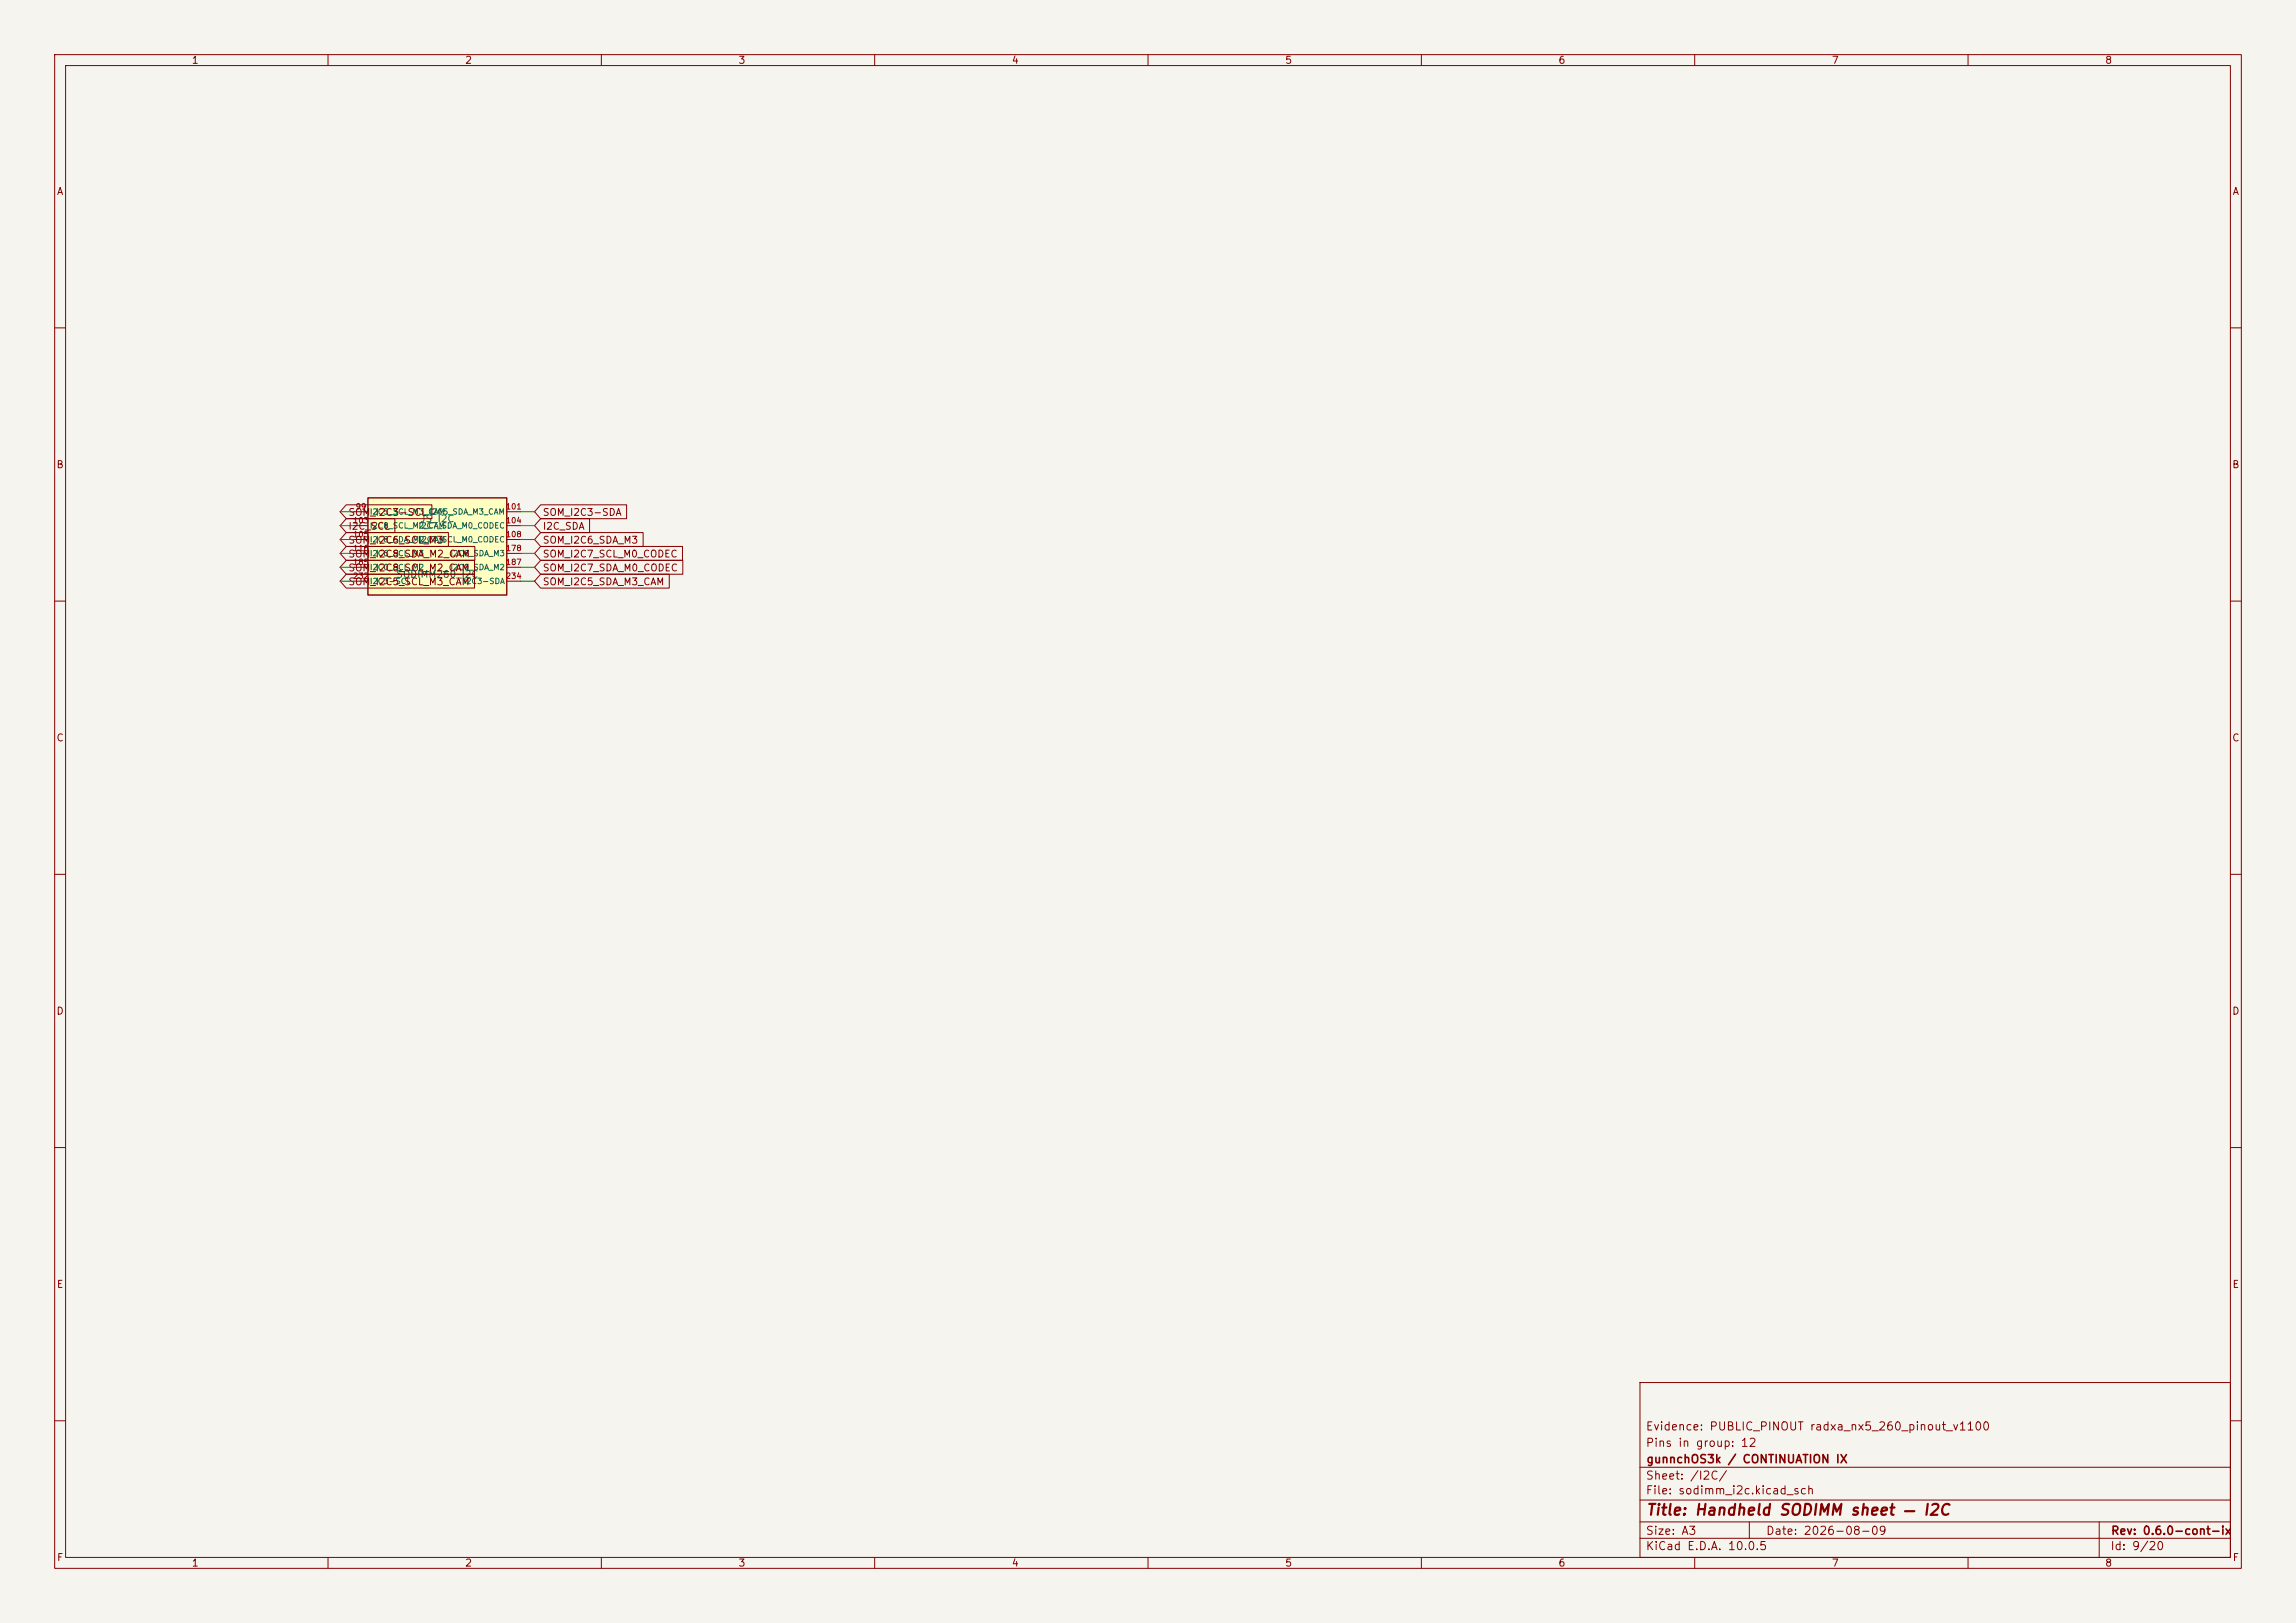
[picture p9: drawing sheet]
<svg xmlns="http://www.w3.org/2000/svg" width="420mm" height="297mm" viewBox="0 0 420 297" stroke-linecap="round" stroke-linejoin="round" font-family="sans-serif">
<defs><g id="words">
<text font-size="2" fill="#840000" x="301" y="277.8">Title: Handheld SODIMM sheet — I2C</text>
<g font-size="1.5" fill="#840000">
<text x="300.9" y="262.1">Evidence: PUBLIC_PINOUT radxa_nx5_260_pinout_v1100</text>
<text x="300.9" y="265.1">Pins in group: 12</text>
<text x="301" y="268.1">gunnchOS3k / CONTINUATION IX</text>
<text x="300.9" y="273.8">File: sodimm_i2c.kicad_sch</text>
<text x="300.9" y="271.1">Sheet: /I2C/</text>
<text x="300.9" y="281.2">Size: A3</text>
<text x="322.9" y="281.2">Date: 2026-08-09</text>
<text x="386" y="281.2">Rev: 0.6.0-cont-ix</text>
<text x="300.9" y="284">KiCad E.D.A. 10.0.5</text>
<text x="385.9" y="284">Id: 9/20</text>
</g>
<g font-size="1.3" fill="#840000">
<text x="35" y="12">1</text>
<text x="85" y="12">2</text>
<text x="135" y="12">3</text>
<text x="185" y="12">4</text>
<text x="235" y="12">5</text>
<text x="285" y="12">6</text>
<text x="335" y="12">7</text>
<text x="385" y="12">8</text>
<text x="10.3" y="36">A</text>
<text x="408.3" y="36">A</text>
<text x="10.2" y="86">B</text>
<text x="408.2" y="86">B</text>
<text x="63.6" y="94.7">SOM_I2C3-SCL</text>
<text x="99.2" y="94.7">SOM_I2C3-SDA</text>
<text x="63.6" y="97.2">I2C_SCL</text>
<text x="63.6" y="99.8">SOM_I2C6_SCL_M3</text>
<text x="99.2" y="99.8">SOM_I2C6_SDA_M3</text>
<text x="99.2" y="97.2">I2C_SDA</text>
<text x="63.6" y="107.4">SOM_I2C5_SCL_M3_CAM</text>
<text x="63.6" y="104.9">SOM_I2C8_SCL_M2_CAM</text>
<text x="63.6" y="102.3">SOM_I2C8_SDA_M2_CAM</text>
<text x="99.2" y="107.4">SOM_I2C5_SDA_M3_CAM</text>
<text x="99.2" y="104.9">SOM_I2C7_SDA_M0_CODEC</text>
<text x="99.2" y="102.3">SOM_I2C7_SCL_M0_CODEC</text>
<text x="10.2" y="136">C</text>
<text x="408.2" y="136">C</text>
<text x="10.2" y="186">D</text>
<text x="408.2" y="186">D</text>
<text x="10.3" y="236">E</text>
<text x="408.3" y="236">E</text>
<text x="10.3" y="286">F</text>
<text x="35" y="287">1</text>
<text x="85" y="287">2</text>
<text x="135" y="287">3</text>
<text x="185" y="287">4</text>
<text x="235" y="287">5</text>
<text x="285" y="287">6</text>
<text x="335" y="287">7</text>
<text x="385" y="287">8</text>
<text x="408.3" y="286">F</text>
</g>
<g font-size="1.3" fill="#006464">
<text x="76.8" y="95.9">JS_I2C</text>
<text x="72.4" y="106">SODIMM260_I2C</text>
</g>
<g font-size="1" fill="#a90000">
<text x="65" y="93.5">99</text>
<text x="92.4" y="93.5">101</text>
<text x="64.5" y="96">103</text>
<text x="64.5" y="98.5">105</text>
<text x="64.5" y="101.1">116</text>
<text x="92.4" y="96">104</text>
<text x="92.4" y="98.5">108</text>
<text x="92.4" y="101.1">178</text>
<text x="64.5" y="103.6">185</text>
<text x="64.5" y="106.2">232</text>
<text x="92.4" y="103.6">187</text>
<text x="92.4" y="106.2">234</text>
</g>
<g font-size="1" fill="#006464">
<text x="67.6" y="94.4">I2C5_SCL_M3_CAM</text>
<text x="78.5" y="94.4">I2C5_SDA_M3_CAM</text>
<text x="67.6" y="97">I2C8_SCL_M2_CAM</text>
<text x="67.6" y="99.5">I2C8_SDA_M2_CAM</text>
<text x="76.5" y="97">I2C7_SDA_M0_CODEC</text>
<text x="76.5" y="99.5">I2C7_SCL_M0_CODEC</text>
<text x="67.6" y="102">I2C6_SCL_M3</text>
<text x="67.6" y="104.6">I2C0_SCL_M2</text>
<text x="67.6" y="107.1">I2C3-SCL</text>
<text x="82.3" y="102">I2C6_SDA_M3</text>
<text x="82.3" y="104.6">I2C0_SDA_M2</text>
<text x="84.7" y="107.1">I2C3-SDA</text>
</g>
</g></defs>
<path d="M0 0h420v297h-420z" fill="#f5f4ef" stroke="#f5f4ef" stroke-width=".18"/>
<g fill="none" stroke="#840000" stroke-width=".18">
<path d="M10 10h400v277h-400zM12 12h396v273h-396zM60 10v2M110 10v2M160 10v2M210 10v2M260 10v2M310 10v2M360 10v2M10 60h2M408 60h2M10 110h2"/>
<path d="M408 110h2M10 160h2M408 160h2M10 210h2M408 210h2M300 253h108v32h-108zM10 260h2M300 278.5h108M300 274.5h108M300 268.5h108M320 278.5v3M384 278.5v6.5"/>
<path d="M408 260h2M60 285v2M110 285v2M160 285v2M210 285v2M260 285v2M300 281.5h108M310 285v2M360 285v2"/>
</g>
<path d="M67.3 91.1h25.4v17.8h-25.4z" fill="#ffffc2"/>
<path d="M67.3 91.1h25.4v17.8h-25.4z" fill="none" stroke="#840000" stroke-width=".25"/>
<g fill="none" stroke="#840000" stroke-width=".18">
<path d="M63.3 100h23.6v2.5h-23.6l-1.1-1.2zM63.3 94.9h8.9v2.6h-8.9l-1.1-1.3zM63.3 97.5h18.7v2.5h-18.7l-1.1-1.3zM63.3 92.4h15.7v2.5h-15.7l-1.1-1.2zM64.8 93.7h2.5M64.8 96.2h2.5M64.8 98.7h2.5M92.7 93.7h2.5M92.7 96.2h2.5M92.7 98.7h2.5M98.9 92.4h15.7v2.5h-15.7l-1.1-1.2zM98.9 100h25.9v2.5h-25.9l-1.1-1.2z"/>
<path d="M98.9 97.5h18.7v2.5h-18.7l-1.1-1.3zM98.9 94.9h8.9v2.6h-8.9l-1.1-1.3zM63.3 105.1h23.5v2.5h-23.5l-1.1-1.2zM63.3 102.5h23.5v2.6h-23.5l-1.1-1.3zM64.8 101.3h2.5M64.8 103.8h2.5M64.8 106.4h2.5M92.7 101.3h2.5M92.7 103.8h2.5M92.7 106.4h2.5M98.9 105.1h23.5v2.5h-23.5l-1.1-1.2zM98.9 102.5h26v2.6h-26l-1.1-1.3z"/>
</g>
<path d="M62.2 93.7h2.6M62.2 96.2h2.6M62.2 98.7h2.6M95.2 93.7h2.6M95.2 96.2h2.6M95.2 98.7h2.6M62.2 106.4h2.6M62.2 103.8h2.6M62.2 101.3h2.6M95.2 106.4h2.6M95.2 103.8h2.6M95.2 101.3h2.6" fill="none" stroke="#009600" stroke-width=".18"/>
<use href="#words"/>
</svg>
